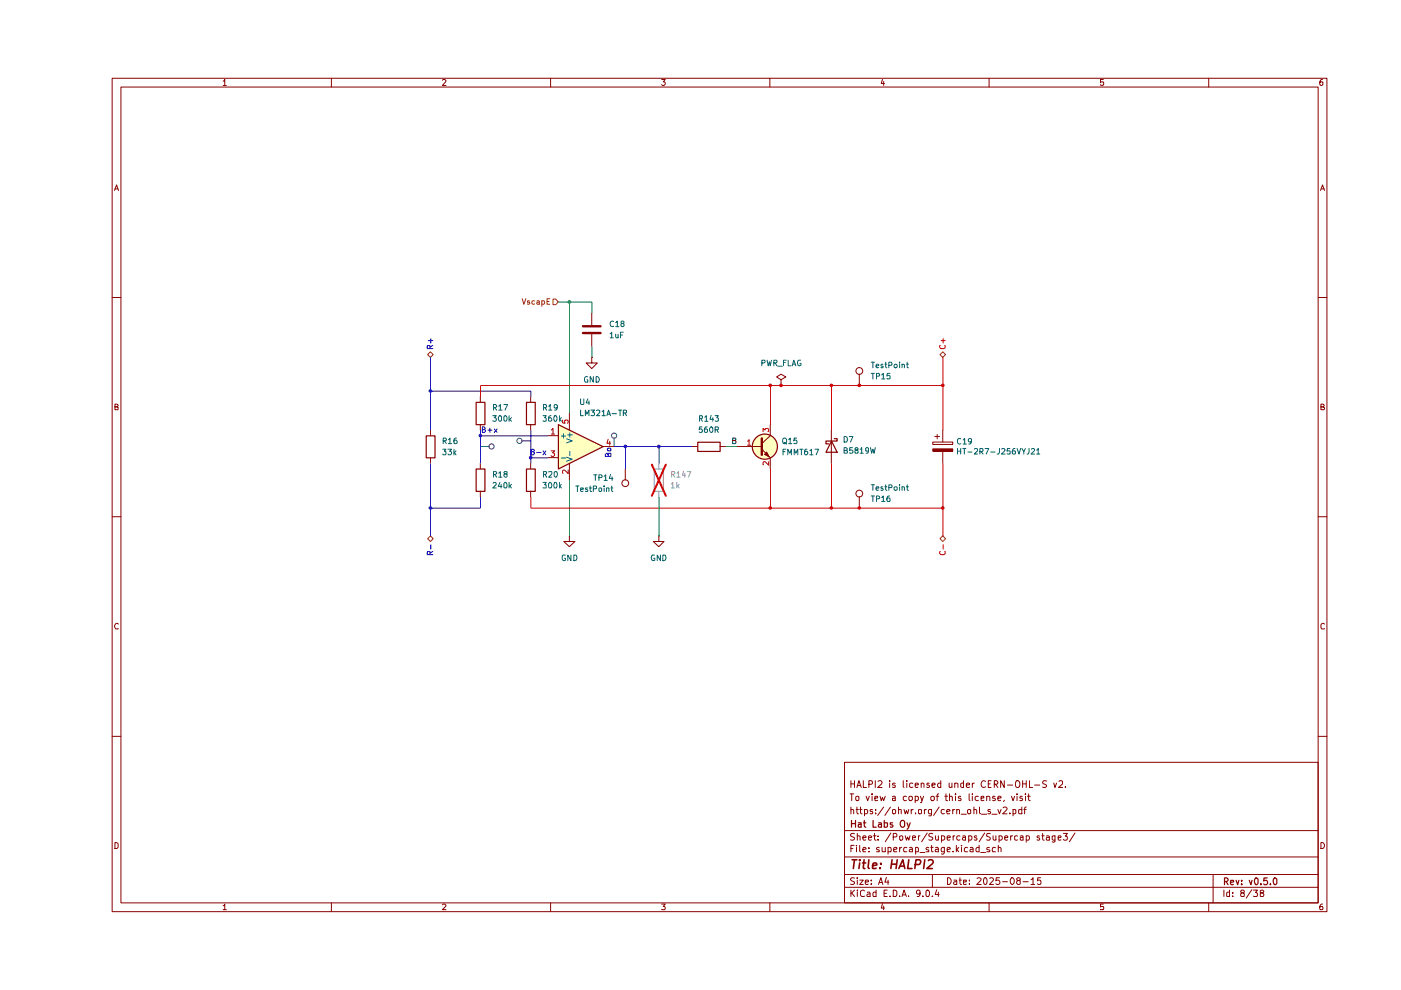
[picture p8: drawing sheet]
<svg xmlns="http://www.w3.org/2000/svg" width="297mm" height="210mm" viewBox="0 0 297 210" stroke-linecap="round" stroke-linejoin="round" font-family="sans-serif">
<g fill="none" stroke="#890000" stroke-width=".21">
<path d="M23.8 16.6h257.5v176.7h-257.5zM25.6 18.5h253.9v172.9h-253.9zM47.3 17.2h.2l.2-.4v1.3M47.3 18.1h.7M70.3 16.6v1.9M93.8 17l.2-.2h.3l.3 .3-.8 1h.8M116.7 16.6v1.9M140.3 16.8h.7l-.4 .6 .4 .1v.4l-.2 .2h-.4l-.1-.2M163.2 16.6v1.9M187.1 16.8l-.3 .9h.7M187.4 17.3v.8M209.7 16.6v1.9"/>
<path d="M233.9 16.8h-.6v.6h.6l.1 .1-.1 .5-.4 .1-.2-.2M256.3 16.6v1.9M280.4 16.8h-.3a.93 .93 0 0 0-.2 1.2h.5l.1-.5-.1-.1h-.5l-.1 .1M24.3 40.4l.4-1.2 .4 1.2M24.4 40h.6M280 40.4l.4-1.2 .4 1.2M280.1 40h.6M23.8 63.1h1.8M279.5 63.1h1.8M24.4 86.3h.4l.2-.3v-.2l-.6-.1v1.2h.6v-.5l-.2-.1M280.1 86.3l.6-.1v-.4l-.6-.1v1.2h.6l.1-.4-.3-.2M23.8 109.6h1.8"/>
<path d="M279.5 109.6h1.8M25 132.3l-.1-.1a.66 .66 0 0 0-.6 .4 .66 .66 0 0 0 .2 .7h.5M280.8 132.3l-.4-.1-.3 .3v.6l.1 .2h.6M23.8 156.1h1.8M279.5 156.1h1.8M24.4 178.6h.3l.3 .4v.6l-.3 .3h-.3zM179.1 161.6h100.4v29.8h-100.4zM179.1 176.1h100.4M180.2 168.3h.8M180.4 171.7l.4-.1 .2 .2v.8M180.4 165.5v1.5M180.4 171.1v1.5"/>
<path d="M180.4 179.9h.4M180.4 166.2h.8M180.6 168.3v1.5M181.1 179.2h-.7v1.4M181.2 176.8l-.6-.1-.3 .3 .1 .3 .7 .2 .1 .2a.51 .51 0 0 1-.3 .4 .51 .51 0 0 1-.6 0M181.2 165.5v1.5M181.5 168.9h.6l-.1 .8h-.5zM181.5 171.6h.5M181.6 179.2v.1M181.6 179.7v.9M181.7 171.1v1.2l.3 .3M181.7 167l.4-1.5 .5 1.5"/>
<path d="M181.8 177.3l.3-.1 .3 .2v.7M181.8 176.7v1.4M181.8 166.5h.6M182.3 179.2v1.2l.1 .2M182.3 171.6h.5M182.4 171.1v1.2l.4 .3M183 177.6l.6-.1-.1-.2-.4-.1-.1 .2v.7h.5M183 165.5v1.5h.7M183.3 171.7h.6l.1 .6a.45 .45 0 0 1-.7 .2M183.3 171.6v1.4M183.6 168.8l.4 1 .3-1M184.1 177.6l.7-.1-.1-.2-.4-.1-.2 .2 .1 .7h.5"/>
<path d="M184.2 179.7v.2M184.2 166.3h.5a.41 .41 0 0 0 .3-.4 .41 .41 0 0 0-.3-.4h-.5v1.5M184.9 168.3v.2M184.9 168.8v1M185 171.7l-.4-.1-.1 .2 .1 .2 .4 .1v.4h-.5M185.2 177.2h.5M185.4 176.7v1.2l.3 .2M185.5 169.2h.6v-.3h-.6v.8h.6M185.6 165.5v1.5M185.7 172.4v.2M185.7 171.7v.1M186.2 178v.1"/>
<path d="M186.2 177.3v.1M186.2 165.7l.6-.2 .2 .4-.1 .3-.8 .8h.9M186.4 179.7a.35 .35 0 0 0-.4 0 .35 .35 0 0 0-.2 .3l.6 .3v.3h-.6M186.6 168.8l.2 1 .3-.7 .3 .7 .3-1M187 179.7l.1 .9 .6-.1M187.4 171.1l-1.3 1.8M187.7 179.7v.9M188.3 179.7h.4l.3 .3-.1 .6h-.6M188.3 179.7v1.4M188.6 165.5v.2M188.6 166v1M188.8 171.1l-1.2 1.8"/>
<path d="M188.9 176.6l-1.2 1.9M189.2 171.7h.1a.36 .36 0 0 1 .6 .2l-.1 .6-.3 .1-.3-.2zM189.2 168.9h.6v.9M189.4 177.5l.7-.1v-.5l-.2-.2h-.5v1.4M189.8 169.2h-.6v.5h.6M189.8 166.1l-.3-.1-.3 .2 .1 .3h.5v.4h-.6M190.5 171.7h.6v.9M190.5 171.1v1.5M190.7 177.3h.1a.36 .36 0 0 1 .6 .2l-.1 .6h-.3l-.3-.1zM190.7 179.7v.9M191.2 179.7l-.5 .3M191.5 165.5v1.3l.2 .2"/>
<path d="M191.7 171.6l.2 1 .3-.7 .2 .7 .3-1M191.9 177.2l.3 .9 .2-.6 .3 .6 .2-.9M192.2 168.9l-.4-.1-.3 .3v.4l.3 .3 .4-.1M192.3 179.7h-.5l-.2 .3 .1 .6h.6M192.3 165.5v.2M192.3 166v1M192.8 168.9h.6v.6l-.2 .3h-.3l-.2-.3zM192.9 179.7h.3l.2 .2v.7h-.5l-.1-.3 .1-.2 .5-.1M193.2 171.6v1M193.4 177.6l.7-.1-.1-.2-.4-.1-.2 .2 .1 .7h.5M193.5 166.1l-.4-.1-.2 .2v.7h.6M193.6 171.6l-.4 .3"/>
<path d="M194 168.9l.5-.1 .2 .3v.4l-.2 .3-.5-.1M194 166.5l.7-.1-.1-.3-.4-.1-.2 .2v.6l.2 .2 .4-.1M194 168.8v1.4M194.1 179.7h.4l.2 .1v.7l-.6 .1M194.1 172.4v.2M194.1 179.7v1.4M194.7 171.7h.7l-.1 .8-.3 .1-.3-.2zM194.7 177.2v.9M195.1 177.2l-.4 .1v.2M195.1 168.8l.4 1M195.3 166.2l.2-.2 .4 .2v.8M195.3 166v1"/>
<path d="M195.8 168.8l-.4 1.3-.3 .1M196 171.6v1M196.4 171.6l-.4 .3M196.6 176.6l-1.2 1.9M196.9 179.7a.35 .35 0 0 0-.4 0 .35 .35 0 0 0-.2 .3l.6 .3v.3h-.6M197 166.1l-.3-.1-.2 .3 .1 .2h.3l.2 .3-.2 .2-.4-.1M197.3 179.7h.6M197.4 168.9l.5-.1 .2 .3v.4l-.2 .3h-.3l-.3-.3zM197.5 179.2v1.2l.1 .2h.3M197.5 171.6v1.1l-.2 .3h-.4M197.5 171.7l-.4-.1-.3 .3 .1 .6h.6M197.6 166.5l.7-.1-.2-.4-.5 .2v.6l.3 .2 .3-.1"/>
<path d="M197.8 176.8l-.6-.1-.3 .3 .1 .3 .7 .2 .1 .2-.3 .4h-.6M198.4 179.7h.4l.2 .2v.7h-.6l-.1-.3 .1-.2 .6-.1M198.4 177.2v.9h.4l.2-.1M198.4 168.8h.6M199 177.2v.9M199 168.3l-.3 .3v1.2M199.1 171.1l-1.2 1.8M199.5 166.1l-.5-.1-.2 .3v.4l.2 .3 .5-.1M199.5 165.5v1.5M199.6 177.3h.6l.1 .6a.45 .45 0 0 1-.7 .2M199.6 177.2v1.4M200.2 179.7v1.1l-.2 .3-.4-.1"/>
<path d="M200.2 179.7h-.4a.59 .59 0 0 0-.1 .9h.5M200.2 171.7l-.4-.1-.3 .3v.4l.3 .3 .4-.1M200.3 168.8h.6M200.6 168.3v1.4l.3 .1M200.7 172h.7l-.2-.4h-.3l-.2 .2v.5l.2 .3 .4-.1M200.8 177.6l.7-.1-.1-.2-.4-.1-.2 .2 .1 .7h.5M201.2 166v.9l.4 .1 .2-.2M201.3 168.9l.4-.1 .2 .2v.8M201.3 168.3v1.5M201.8 166v1M202 171.6v1M202.1 177.2v.9"/>
<path d="M202.4 177.2l-.3 .3M202.4 171.6l-.4 .3M202.4 166.2l.3-.2 .4 .2v.8M202.4 166v1M202.6 168.3v.2M202.6 168.8v1M202.8 179.2v1.4M202.8 171.7l.5-.1 .1 .2v.8M202.8 171.6v1M203.3 179.7l-.5 .6M203.5 177.3l-.4-.1-.3 .3v.4l.3 .2h.4M203.7 168.9l-.3-.1-.2 .3 .1 .1h.3l.2 .4-.2 .2-.4-.1"/>
<path d="M203.8 172.6h1.1M203.9 179.2v.1M203.9 179.7v.9M204.1 177.3l.4-.1 .2 .2v.7M204.3 166.1l-.4-.1-.2 .2v.6l.2 .2 .4-.1M204.3 165.5v1.5M204.7 177.5h-.4l-.3 .3 .3 .3h.4M204.9 166.5l.7-.1v-.3l-.5-.1-.2 .2v.6l.2 .2 .5-.1M205.1 179.7h-.4a.59 .59 0 0 0-.1 .9h.5M205.2 171.7h.6l-.1 .8h-.5zM205.4 177.3l.4-.1 .3 .3v.4l-.3 .2h-.4M205.4 177.2v1.4"/>
<path d="M205.5 168.3v1.3l.1 .2M205.7 179.7h.4l.2 .2v.7h-.6l-.1-.3 .7-.3M206.1 168.3v.2M206.1 166v1M206.1 168.8v1M206.5 171.7l.3-.1 .3 .2v.8M206.5 171.1v1.5M206.6 166l-.5 .3M207.1 177.3l-.4-.1-.1 .2 .1 .2 .4 .1v.4h-.5M207.4 168.9h-.6l-.1 .6a.45 .45 0 0 0 .7 .2M207.6 179.2v1.4l-.6-.1a.6 .6 0 0 1 .2-.8h.4M207.7 171.1v1.2l.2 .3"/>
<path d="M208 169.2h.6v-.3h-.6v.8h.6M208.1 172.6h1.1M208.8 176.6l-1.2 1.9M208.9 165.7v-.1a.7 .7 0 0 0-.9 .5 .7 .7 0 0 0 .5 .9l.4-.2M209.2 168.9l.4-.1 .3 .2v.8M209.2 168.8v1M209.5 166.2h.5M209.8 179.7a.35 .35 0 0 0-.4 0 .35 .35 0 0 0-.2 .3l.7 .3-.1 .3h-.6M210 176.8l-.5-.1-.3 .2v.4l.7 .2 .1 .2-.3 .4h-.5M210 171.7l-.4-.1-.1 .2v.2l.5 .1v.4h-.5M210.1 165.5h-.6v1.5h.6M210.3 172.6h1.1"/>
<path d="M210.6 177.2v.9h.4l.1-.1M210.8 166.3l.7-.1a.45 .45 0 0 0-.2-.7h-.5v1.5M211 168.9h-.5v.3l.5 .1 .1 .3-.3 .2-.3-.1M211.1 179.7h-.5l-.2 .3 .1 .6h.6M211.1 166.3l.5 .7M211.1 177.2v.9M211.6 171.6l.3 1 .3-1M211.6 169.2h.6v-.3l-.5-.1-.1 .2v.6l.1 .2 .5-.1M211.7 179.8v-.1a.36 .36 0 0 1 .5 .2v.7M211.7 179.2v1.4M211.8 177.3l.4-.1 .3 .3v.4l-.3 .2h-.4M211.8 177.2v1.4"/>
<path d="M212.7 171.3l.6-.2 .2 .4-.9 1.1h.9M212.9 169.7l-.1 .2M212.9 165.5v1.5l-.7-1.5v1.5M213 177.6l.7-.1-.2-.3-.5 .2v.5l.3 .2h.3M213.6 166.5h1.1M214.1 172.4v.2M214.3 177.2v.9M214.4 168.8l.4 1 .3-1M214.7 177.2l-.4 .3M214.8 171.7h.6v.7l-.3 .2-.3-.1M214.8 171.6v1.4M215.5 165.6l.1-.1a.73 .73 0 0 1 .7 .7 .73 .73 0 0 1-.7 .8l-.2-.2-.1-.3z"/>
<path d="M215.6 168.3v.2M215.6 168.8v1M215.7 177.3h-.6v.7l.3 .1h.3M216.3 177.3h.6v.8M216.6 171.7h-.6v.7l.2 .2 .4-.1M216.6 171.1v1.5M216.7 168.9l-.3-.1-.2 .3 .1 .1h.3l.2 .4-.2 .2-.4-.1M216.8 166.2h.8M216.8 165.5v1.5M216.9 177.5l-.6 .1v.5h.6M217.1 171.6h.5M217.4 168.3v.2"/>
<path d="M217.4 168.8v1M217.6 177.3l.4-.1 .3 .3-.1 .6h-.6M217.6 171.1l-.4 .3v1.2M217.6 165.5v1.5M217.6 177.2v1.4M217.8 168.8h.6M218.1 168.3v1.3l.3 .2M218.3 165.5v1.5h.6M219.4 166.5h1.1M220.4 177.3l-.4-.1-.1 .2 .1 .2 .4 .1v.4h-.5M220.9 177.2h.5M221.1 176.7v1.2l.3 .2"/>
<path d="M221.9 177.3l.3-.1 .3 .2v.7M221.9 165.6l-.6-.1-.2 .4 .1 .3 .5 .2 .2 .3a.6 .6 0 0 1-.8 .2M222.5 177.5h-.5l-.2 .3 .2 .3h.5M223.4 166l.3 1 .3-1M223.7 177.2v1.3h-.6M223.7 177.3h-.6v.7l.2 .1h.4M224.4 177.6l.5-.1v-.2h-.5v.8h.5M224.5 165.7l.2-.2 .5 .1 .1 .6-.9 .8h.9M225.5 176.7h.8l-.4 .6h.3v.8h-.6l-.1-.1M225.9 166.8v.2M227.9 176.6l-1.2 1.9M280.1 178.6a.65 .65 0 0 1 .7 .7 .65 .65 0 0 1-.7 .6z"/>
<path d="M47.3 192h.2l.2-.3v1.2M47.3 192.9h.7M70.3 191.4v1.9M93.8 191.9l.2-.2h.3l.3 .2-.8 1h.8M116.7 191.4v1.9M140.3 191.7h.7l-.4 .5 .4 .2v.3l-.1 .2-.6-.1M163.2 191.4v1.9M179.1 188.1h100.4M179.1 185.4h100.4M179.1 181.7h100.4M180.4 188.7v1.4M180.6 189.3l.6 .8"/>
<path d="M181.2 186.2l-.6-.1-.3 .3 .3 .4 .6 .3a.51 .51 0 0 1-.3 .4 .51 .51 0 0 1-.6 0M181.2 188.7l-.8 .8M181.8 188.7v.2M181.8 186.1v.2M181.8 186.6v.9M181.8 189.1v1M182.3 186.6h.7l-.7 .9h.7M183 180.2l.6-.2-.1-.3h-.4l-.1 .2v.7h.5M183.3 188.9l-.4-.2-.5 .4 .1 .8 .2 .2 .6-.1M183.5 187l.6-.1v-.3h-.6v.2v.7h.6M183.9 189.2l.4-.1 .2 .3v.7h-.6l-.1-.4 .7-.2M184.2 180.5v.1"/>
<path d="M184.7 187.4v.1M184.7 186.6v.2M185.7 188.7v1.4h-.5v-.9h.5M186.3 187.5l.5-1.4 .4 1.4M186.4 187.1h.6M187.1 191.6l-.3 .9h.7M187.4 192.1v.8M187.4 189.4h.5M187.9 186l-.3 1h.9M188.1 188.7h-.7v1.4h.7M188.3 186.6v.9M188.7 190v.1"/>
<path d="M189.4 188.7h.3l.4 .4v.6l-.2 .4h-.5zM189.5 180.2l.6-.2v-.3h-.4l-.2 .2 .1 .7h.5M190.7 190v.1M191.2 190.1l.5-1.4 .5 1.4M191.3 189.7h.7M192.6 190v.1M195.1 189.3v.2l-.6 .1-.2-.3v-.3l.2-.3 .6 .2v.8l-.3 .4h-.3M195.1 180.8h1M195.7 190v.1M196.6 188.7a.78 .78 0 0 1 .6 .6 .78 .78 0 0 1-.3 .8h-.4l-.2-.3v-.8zM197.7 190v.1M197.7 185.4v2.7"/>
<path d="M198.6 188.6l-.3 1.1h.8M199 189.1v1M200.8 180.2l.7-.2-.1-.3h-.4l-.2 .2 .1 .7h.5M200.9 186.1a.72 .72 0 0 1 .8 .7 .72 .72 0 0 1-.8 .7zM202.1 180.5v.1M202.3 186.6h.5v.9M202.8 186.9h-.4l-.2 .3 .2 .3h.4M202.8 180.1l.5 .5M203.4 186.6h.5M203.5 186.1v1.2l.4 .2M204.3 187l.6-.1v-.3h-.6v.9h.6M205.6 187.4v.1"/>
<path d="M205.6 186.6v.2M207.2 186.3v-.1a.47 .47 0 0 1 .8 .3l-.9 1h.9M207.9 180.8h1M208.6 186.3l.3-.2a.8 .8 0 0 1 .4 .7 .8 .8 0 0 1-.4 .7l-.3-.1-.1-.5zM209.7 191.4v1.9M209.9 186.3l.1-.2h.4l.2 .4-.8 1h.8M211.9 186.1h-.7l-.1 .7 .3-.2 .4 .1 .2 .6a.52 .52 0 0 1-.9 .1M212.6 186.9h1M214.5 186.1a.75 .75 0 0 1 .6 .7 .75 .75 0 0 1-.6 .7 .92 .92 0 0 1 0-1.4zM215.8 186.7l-.3-.3 .3-.3 .4 .1 .1 .4-.5 .1-.3 .2v.4l.3 .2 .5-.1v-.5l-.2-.2M216.9 186.9h1.1M218.6 186.5l.4-.4v1.4"/>
<path d="M218.6 187.5h.8M220.6 186.1h-.6l-.1 .7 .2-.2 .5 .1v.8h-.5l-.2-.1M233.9 191.7h-.6v.6l.6-.1 .1 .2-.1 .5-.6-.1M256.3 191.4v1.9M257.2 185.4v6M259.5 188.7v1.4M260.7 188.7v1.4h-.5l-.1-.8 .2-.2 .4 .1M261.4 190v.1M261.4 189.2v.2M263.3 189.3l-.3-.2 .3-.4 .5 .2-.1 .3a.56 .56 0 0 0-.6 .3 .56 .56 0 0 0 0 .6l.7-.1v-.5l-.2-.2M265.4 188.6l-1.2 1.8M265.8 188.7h.8l-.4 .5 .4 .3-.1 .6-.7-.1"/>
<path d="M267.4 189.3l-.2-.2v-.2l.5-.2 .3 .4-.8 .4 .1 .6 .6-.1 .1-.4-.3-.3M280.4 191.7h-.3a.93 .93 0 0 0-.2 1.2h.5l.1-.5-.1-.2h-.5l-.1 .2"/>
</g>
<g fill="none" stroke="#890000" stroke-width=".25">
<path d="M180.5 173.9v1.5M180.5 174.6h.9M181.4 173.9v1.5M182 174.5h.6v.9M182.6 174.8l-.6 .1v.4h.6M183.1 174.5h.5M183.2 173.9v1.2l.4 .3M185.1 173.9v1.5h.7M186.3 174.5h.5l.1 .9M186.9 174.8h-.5l-.2 .2 .2 .4 .5-.1M187.5 174.5h.7v.7l-.3 .2-.4-.1M187.5 173.9v1.5"/>
<path d="M189.3 174.5h-.5v.3l.5 .3-.2 .3-.3-.1M191.2 173.9h.3l.3 .3v.9l-.3 .3h-.3a.89 .89 0 0 1 0-1.5zM192.3 174.5l.3 .9M193 174.5l-.5 1.2-.2 .1M259.6 186.9h.5l.3-.3v-.2l-.3-.3h-.5v1.5M260 186.9l.4 .7M260.9 187.1l.7-.1-.1-.4h-.5l-.1 .2 .1 .7h.5M262.1 186.6l.3 1 .3-1M263.3 187.4v.2M263.3 186.6v.2M264.9 186.6l.3 1 .3-1M266.1 186.2l.3-.1 .3 .3v.8l-.3 .4a.9 .9 0 0 1-.3-1.4z"/>
<path d="M267.3 187.4v.2M268.7 186.1h-.7l-.1 .7 .6-.2a.54 .54 0 0 1 0 1l-.6-.2M269.4 187.4v.2M270.1 186.2l.3-.1 .3 .3v.8l-.3 .4a.9 .9 0 0 1-.3-1.4z"/>
</g>
<g fill="none" stroke="#890000" stroke-width=".34">
<path d="M180.7 182.3h1M181.2 182.3l-.3 1.8M182.3 182.3v.2M182.3 183l-.2 1.1M182.9 183h.6M183.2 182.3l-.2 1.8h.4M184.2 182.3l-.1 1.6 .2 .2M185 183.6l.9-.2-.1-.4h-.6l-.2 .9 .2 .2h.5M186.6 184v.1M186.8 183v.2M189 183.2h1.1M189.1 182.3l-.2 1.8"/>
<path d="M190.2 182.3l-.2 1.8M190.6 184.1l.8-1.8 .4 1.8M190.8 183.6h.9M192.7 182.3l-.3 1.8h1M194 183.3h.8l.3-.2a.5 .5 0 0 0-.2-.8h-.7l-.2 1.8M196.1 182.3l-.3 1.8M196.8 182.5l.3-.2 .6 .1a.51 .51 0 0 1 0 .7l-1.2 1h1.2"/>
</g>
<g fill="#ffffbf">
<path d="M118.3 90l9.5 4.7-9.5 4.7z"/>
<circle cx="162.1" cy="94.7" r="2.67"/>
</g>
<path d="M199.9 113.6l.6 .6-.6 .6-.6-.6z" fill="#fff"/>
<path d="M199.3 114.2l.6-.6 .6 .6-.6 .6z" fill="none" stroke="#735600" stroke-width=".21"/>
<path d="M199.4 116.9l-.2 .4 .3 .3h.6l.3-.2-.1-.5M200 115.5v.9" fill="none" stroke="#ca0000" stroke-width=".21"/>
<g fill="none" stroke="#890000" stroke-width=".21">
<path d="M161.5 95.2l1.8 1.8M163.3 92.4l-1.8 1.7M182.2 105.3v2.4"/>
<circle cx="182.2" cy="104.6" r=".72"/>
</g>
<path d="M161.5 93v3.4" fill="none" stroke="#890000" stroke-width=".51"/>
<circle cx="162.2" cy="94.7" r="2.67" fill="none" stroke="#890000" stroke-width=".25"/>
<path d="M162.6 95.9l.5 1-.9-.5z" fill="#890000"/>
<path d="M156.2 94.7h5.3M162.5 95.8l.6 1.1-1-.5zM163.3 90v2.4M163.3 97v2.4M176.3 91.2v7" fill="none" stroke="#890000" stroke-width=".21"/>
<path d="M158.5 93.6l.3-.4v1.2M158.5 94.4h.7M161.8 91.5v-.7l.4 .4 .1-.4h.5l.2 .2v.4l-.2 .1M163 97.9v.7l-.9-.7-.3 .1 .1 .6" fill="none" stroke="#b00000" stroke-width=".21"/>
<path d="M176.3 93.5l1.2 2.4h-2.4zM176.9 93h.6v.5h-2.4v.6h.6" fill="none" stroke="#890000" stroke-width=".25"/>
<path d="M199.3 75.2l.6-.6 .6 .6-.6 .6z" fill="#fff"/>
<path d="M199.3 75.2l.6-.6 .6 .6-.6 .6z" fill="none" stroke="#735600" stroke-width=".21"/>
<path d="M199.4 73.2l-.2 .4 .3 .3h.6l.3-.2-.1-.5M199.5 72.2h.9M200 71.8v.9" fill="none" stroke="#ca0000" stroke-width=".21"/>
<g fill="none" stroke="#890000" stroke-width=".21">
<path d="M182.2 79.3v2.4M197.8 93.7h4.2v.5h-4.2zM198.2 92.5h1M198.7 92.1v.9"/>
<circle cx="182.2" cy="78.7" r=".72"/>
</g>
<path d="M197.8 95.2h4.2v.5h-4.2z" fill="#890000"/>
<path d="M165.6 80.5l1-.6-1-.6-.9 .6 .9 .6v1.2M165.6 81.7h.1M197.8 95.2h4.2v.5h-4.2zM199.9 91.2v2.5M199.9 95.7v2.5" fill="none" stroke="#890000" stroke-width=".21"/>
<path d="M91.3 113.6l.5 .6-.5 .6-.6-.6z" fill="#fff"/>
<path d="M91.3 113.6l.5 .6-.5 .6-.6-.6z" fill="none" stroke="#735600" stroke-width=".21"/>
<path d="M102.3 91.1l.5-.1v-.4l-.5-.1v1.2h.4l.2-.4-.3-.2M103.4 91.2h.9M103.9 90.8v.9M104.8 90.9l.6 .8M105.4 90.9l-.6 .8M91.2 117.6v-.6l-.5-.1-.1 .7h1.2M91.3 115.5v.9M91.8 116.9l-.6 .4" fill="none" stroke="#0400c6" stroke-width=".21"/>
<g fill="none" stroke="#474747" stroke-width=".21">
<path d="M101.8 94.7h2"/>
<circle cx="104.2" cy="94.7" r=".55"/>
</g>
<path d="M101 99.4h1.8v4.8h-1.8zM111.6 85.3h1.9v4.7h-1.9zM111.6 99.4h1.9v4.8h-1.9z" fill="none" stroke="#890000" stroke-width=".25"/>
<path d="M101.8 98.2v1.2M112.5 84.1v1.2M112.5 90v1.2M112.5 98.2v1.2M101.8 104.1v1.2M112.5 104.1v1.2" fill="none" stroke="#890000" stroke-width=".21"/>
<path d="M90.7 75.2l.6-.6 .5 .6-.5 .6z" fill="#fff"/>
<path d="M90.7 75.2l.6-.6 .5 .6-.5 .6z" fill="none" stroke="#735600" stroke-width=".21"/>
<path d="M90.8 72.2h1M91.2 73.9v-.6l-.5-.1-.1 .7h1.2M91.3 71.8v.9M91.8 73.2l-.6 .4" fill="none" stroke="#0400c6" stroke-width=".21"/>
<path d="M90.4 92.4h1.8v4.7h-1.8zM101 85.3h1.8v4.7h-1.8z" fill="none" stroke="#890000" stroke-width=".25"/>
<path d="M91.3 91.2v1.2M91.3 97v1.2M101.8 84.1v1.2M101.8 90v1.2" fill="none" stroke="#890000" stroke-width=".21"/>
<path d="M117.2 63.4h.6l.5 .6-.5 .6h-.6z" fill="#fff"/>
<path d="M110.7 63.3l.4 1.2 .4-1.2M112.3 63.8h-.5v.3h.4l.1 .2-.1 .2-.4-.1M113.4 63.8a.36 .36 0 0 0-.6 .2v.3a.36 .36 0 0 0 .6 .1M113.9 63.8h.3l.2 .1v.6M114.4 64l-.5 .1-.1 .2 .1 .2 .5-.1M114.9 63.8a.36 .36 0 0 1 .6 .2v.3a.36 .36 0 0 1-.6 .1M114.9 63.8v1.1M116 63.9h.4M116.6 63.3h-.6v1.2h.6M117.2 63.4h.6l.5 .6-.5 .6h-.6z" fill="none" stroke="#735600" stroke-width=".21"/>
<g fill="none" stroke="#890000" stroke-width=".21">
<path d="M125.5 75.8v1.2h1.1l-1.1 1.1-1.2-1.1h1.2M125.5 75.8h.1M125.5 66.4v2.5M125.5 70.9v2.5M116.1 92.4h2.2M116.1 97h2.2M120.7 87.6v3.6M120.7 98.2v3.6M127.8 94.7h2.4M132.6 99.4v2.4M146.7 94.7h1.2M152.6 94.7h1.2"/>
<path d="M120.7 113.6v1.2h1.2l-1.2 1.1-1.2-1.1h1.2M120.7 113.6h.1M139.7 113.6v1.2h1.1l-1.1 1.1-1.2-1.1h1.2M139.7 113.6h.1"/>
<circle cx="132.6" cy="102.4" r=".72"/>
</g>
<path d="M123.6 69.2h3.7M123.6 70.6h3.7" fill="none" stroke="#890000" stroke-width=".51"/>
<g fill="none" stroke="#474747" stroke-width=".21">
<path d="M110.6 93.5h1.9M130.2 92.8v1.9"/>
<circle cx="110.1" cy="93.5" r=".55"/>
<circle cx="130.2" cy="92.4" r=".55"/>
</g>
<g fill="none" stroke="#0400c6" stroke-width=".21">
<path d="M91.3 75.8v15.4M91.3 98.3v15.4M91.3 82.9h21.3v1.2M101.9 91.2v7.1M101.9 92.4h14.2M112.6 91.2v7.1M112.6 97.1h3.5M112.6 95.8h.5l.2-.4-.2-.2h-.5v1.2h.5l.2-.1v-.4l-.3-.1M113.8 95.9h.9M115.1 95.6l.6 .8M115.7 95.6l-.6 .8M128.8 95.1l.6-.1 .1 .2v.3l-.7 .1z"/>
<path d="M128.9 96.4l.1-.3 .5 .1v.6h-1.2v-.4l.3-.3 .2 .1 .1 .6M130.2 94.7h16.6M132.6 94.7v4.7M139.7 94.7v3.6M101.9 105.4v2.3h-10.6"/>
</g>
<path d="M155.3 93.4h.6l.1-.4-.1-.1h-.6v1.2h.6l.1-.2v-.3l-.2-.2" fill="none" stroke="#0f0f0f" stroke-width=".21"/>
<path d="M118.4 90l9.5 4.7-9.5 4.7zM147.9 93.8h4.8v1.9h-4.8z" fill="none" stroke="#890000" stroke-width=".25"/>
<path d="M116.8 95.6h.8l-.4 .4 .3 .1 .1 .4-.3 .3h-.3l-.2-.2M116.9 91.2l.3-.4v1.2M116.9 92h.7M119.3 89.1v.6h.5v-.6h.5l.2 .1v.4l-.2 .1M120.5 99.7v.7l-.9-.7-.3 .1 .1 .5M128.9 93.1l-.2 .9h.7M129.3 93.6v.8" fill="none" stroke="#b00000" stroke-width=".21"/>
<path d="M119 92.5h1M119 97.1h1M119.5 91.9v1M120.1 93l1.2 .5-1.2 .4M120.1 96.9l1.2 .5-1.2 .4M120.4 92.2h.9M120.8 91.8v.9M120.8 95.7v.9" fill="none" stroke="#006465" stroke-width=".21"/>
<path d="M138.7 99.4h2v4.8h-2z" fill="none" stroke="#a0a0a0" stroke-width=".25"/>
<path d="M139.7 98.2v1.2M139.7 104.1v1.2" fill="none" stroke="#a0a0a0" stroke-width=".21"/>
<path d="M138.2 98.5l3 6.6M141.2 98.5l-3 6.6" fill="none" stroke="#e40000" stroke-width=".42"/>
<path d="M199.9 75.8v15.4M163.4 81.7v8.3M163.4 99.4v8.3M176.3 81.7v9.5M176.3 98.3v9.4M199.9 81.7h-98v2.4M199.9 98.3v15.4M112.6 105.4v2.3h87.3" fill="none" stroke="#ca0000" stroke-width=".21"/>
<path d="M118.4 64.1h7.1v2.3M120.8 64.1v23.6M125.5 73.4v2.4M153.9 94.7h2.3M120.8 101.8v11.9M139.7 105.4v8.3" fill="none" stroke="#009600" stroke-width=".21"/>
<g fill="#ca0000">
<circle cx="176.3" cy="81.7" r=".38"/>
<circle cx="199.9" cy="107.7" r=".38"/>
<circle cx="182.2" cy="107.7" r=".38"/>
<circle cx="176.3" cy="107.7" r=".38"/>
<circle cx="163.3" cy="107.7" r=".38"/>
<circle cx="199.9" cy="81.7" r=".38"/>
<circle cx="182.2" cy="81.7" r=".38"/>
<circle cx="163.3" cy="81.7" r=".38"/>
<circle cx="165.6" cy="81.7" r=".38"/>
</g>
<g fill="#0400c6">
<circle cx="91.3" cy="107.7" r=".38"/>
<circle cx="91.3" cy="82.9" r=".38"/>
<circle cx="101.8" cy="92.4" r=".38"/>
</g>
<circle cx="120.7" cy="64" r=".38" fill="#009600"/>
<g fill="#0400c6">
<circle cx="112.5" cy="97" r=".38"/>
<circle cx="139.7" cy="94.7" r=".38"/>
<circle cx="132.6" cy="94.7" r=".38"/>
</g>
<g fill="none" stroke="#006465" stroke-width=".21">
<path d="M124.6 79.9l-.3-.1-.4 .4v.6l.2 .2h.5v-.5h-.2M125.8 79.8v1.2l-.7-1.2v1.2M126.4 79.8a.66 .66 0 0 1 .6 .5 .66 .66 0 0 1-.2 .7h-.4zM129.4 70.8l.3-.4v1.2M129.4 71.6h.6M130.1 68.2l-.2-.1a.6 .6 0 0 0-.5 .6 .6 .6 0 0 0 .5 .6l.2-.1M130.5 70.9v.6l.2 .1 .3-.1M130.5 68.4l.4-.3v1.2M130.5 69.3h.7M131 70.9v.7M131.6 71h.4M131.9 68.6l-.3-.3a.35 .35 0 0 1 .4-.2 .35 .35 0 0 1 .3 .2l-.2 .3a.36 .36 0 0 0-.5 .4 .36 .36 0 0 0 .6 .2 .36 .36 0 0 0 0-.5l-.1-.1"/>
<path d="M132.2 70.4h-.6v1.2M161.5 77l.6-.1v-.5h-.6v1.2M162.6 76.4l.3 1.2 .2-.9 .2 .9 .3-1.2M164.1 77l.6-.1v-.4l-.1-.1h-.5v1.2M164.3 77l.4 .6M164.9 77.6h.9M166.1 76.9h.4M166.7 76.4h-.6v1.2M167.1 76.4v1.2h.6M168 77.6l.3-1.2 .4 1.2M168 77.2h.6M169.7 76.4h-.4a.67 .67 0 0 0-.2 .6 .67 .67 0 0 0 .5 .6l.2-.2v-.4h-.2"/>
<path d="M184.7 76.8h.7M184.7 79.2h.7M185.1 76.8v1.2M185.1 79.2v1.1M185.7 77.6l.6-.1-.1-.3-.5 .2v.4l.2 .2 .4-.1M185.8 79.8h.5l.2-.2-.1-.4h-.6v1.1M186.9 79.5l.4-.3v1.1M187.2 77.3l-.3-.1-.1 .3 .5 .3-.2 .2-.3-.1M187.6 77.2h.4M187.8 76.8v1l.2 .2M188.5 77.5l.5-.1v-.5l-.5-.1v1.2M188.7 79.2h-.6l-.1 .6 .2-.2h.3l.2 .2v.5h-.7"/>
<path d="M190.7 76.8v.2M190.7 77.2v.8M191.2 77.3l.4-.1 .2 .2v.6M191.2 77.2v.8M192.2 77.2h.4M192.3 76.8v1.1l.3 .1M93.9 95.2h.7l-.4 .5 .4 .1v.5l-.2 .1h-.3l-.2-.1M94 93.5h.6v-.5l-.6-.1v1.2M94.2 93.5l.4 .6M95 95.2h.7l-.4 .5 .4 .1v.4l-.2 .2h-.3l-.2-.1M95.1 93.2l.3-.3v1.2M95.1 94.1h.6"/>
<path d="M96.3 95.2v1.2M96.3 95.9l.4 .5M96.7 95.6l-.4 .5M96.8 92.9l-.5 .2v.9h.5l.1-.4-.2-.3h-.3l-.1 .3M104.5 88.1h.7l-.4 .5 .4 .2-.1 .4h-.6M104.6 86.4h.5l.2-.2-.2-.4h-.5v1.2M104.9 86.4l.4 .6M105.7 86.1l.4-.3v1.2M105.7 87h.7M105.8 88.2l.3-.1 .2 .3v.7l-.3 .2a.7 .7 0 0 1-.2-1.1zM106.8 85.8h.8l-.5 1.2M106.9 88.2l.3-.1a.64 .64 0 0 1 .3 .7 .64 .64 0 0 1-.4 .5l-.3-.2z"/>
<path d="M107.9 88.1v1.2M108.1 88.9l.3 .4M108.4 88.6l-.5 .4M115.1 88.1h.7l-.3 .5 .3 .1v.5h-.7M115.2 86.4h.6v-.5l-.6-.1v1.2M115.6 86.4l.3 .6M116.3 86.1h.2l.2-.3v1.2M116.3 87h.7M116.8 88.1l-.5 .3v.8h.6l.1-.4-.3-.2h-.2l-.2 .2M117.5 88.2l.3-.1a.78 .78 0 0 1 0 1.2l-.3-.1zM117.7 100a.6 .6 0 0 1 .6 .4 .6 .6 0 0 1-.3 .7l-.2 .1-.3-.3v-.7zM118.2 86.3l-.3 .2-.4-.1v-.5l.4-.1a.72 .72 0 0 1-.1 1.2h-.2"/>
<path d="M118.6 88.1v1.2M118.7 88.9l.3 .4M119 88.6l-.4 .4M123.1 87v1.1h.6M123.1 84.6v1l.2 .2 .5-.1v-1.1M124.1 88.1v-1.1l.3 .8 .5-.8v1.1M124.6 84.6l-.3 .8h.7M124.9 85v.8M125.3 87h.8l-.5 .4 .5 .2-.1 .5h-.7M126.5 87h.7v.5l-.7 .6h.7M127.7 87.3l.3-.3v1.1M127.7 88.1h.6"/>
<path d="M128.7 88.1l.3-1.1 .4 1.1M128.8 87.8h.6M129.8 87.7h.9M131.1 87h.7M131.5 87v1.1M132.2 87.5h.5l.1-.5h-.6v1.1M132.5 87.5l.3 .6M148.3 88.7h.5l.1-.5-.6-.1v1.2M148.6 88.7l.3 .6M148.8 90.5h-.5l-.1 .6 .5-.2 .2 .3-.1 .4h-.6M149.4 88.5l.4-.4v1.2M149.4 89.3h.7"/>
<path d="M149.9 90.5l-.4 .1-.2 .8a.35 .35 0 0 0 .4 .3 .35 .35 0 0 0 .3-.3v-.2l-.2-.3-.5 .3M150.6 90.6l.3-.1 .2 .3v.6l-.3 .3a.7 .7 0 0 1-.2-1.1zM150.8 88.1l-.3 .8h.8M151.1 88.6v.7M151.6 91.1h.6l.1-.5-.7-.1v1.2M151.6 88.1h.7l-.3 .5 .3 .1v.5h-.7M152 91.1l.3 .6M166 93l.3-.1a.6 .6 0 0 1 .5 .6 .6 .6 0 0 1-.5 .6l-.4-.5zM166 95.8h.4M166.2 93.8h.2l.4 .3M166.6 95.2h-.6v1.2M167 96.4v-1.2l.5 .9 .3-.9v1.2"/>
<path d="M167.2 93.2l.3-.3v1.2M167.2 94.1h.7M168.4 96.4v-1.2l.3 .9 .4-.9v1.2M168.9 92.9h-.5l-.1 .6 .2-.2 .4 .1v.6h-.6M169.6 95.2h.7M169.9 95.2v1.2M171.1 95.2h-.3l-.2 .3v.8l.4 .1 .3-.2-.1-.4-.2-.1-.4 .1v.1M171.7 95.6l.3-.4v1.2M171.7 96.4h.7M172.8 95.2h.8l-.6 1.2M179 95.5l.6-.1v-.2l-.2-.3h-.4v1.2h.6v-.5l-.2-.1M179 92.5h.3l.3 .4v.6l-.1 .2h-.5z"/>
<path d="M180.1 92.5h.7l-.5 1.2M180.7 94.9h-.5v.6l.5-.1 .1 .2v.3l-.1 .2-.5-.1M181.5 95.4h-.2a.31 .31 0 0 1 .1-.4 .31 .31 0 0 1 .4 .1v.3h-.3l-.2 .3v.4h.5l.1-.2v-.2l-.2-.3M182.4 95.2h.1l.2-.3v1.2M182.4 96.1h.6M184.1 95.4l-.1 .3-.5-.1v-.5l.2-.2 .4 .2v.7l-.1 .3h-.4M184.6 94.9l.2 1.2 .3-.9 .2 .9 .3-1.2M186.9 80.3h.7M203 95.1v1.2M203 95.7h.7M203.7 93a.45 .45 0 0 0-.7 .2v.7a.45 .45 0 0 0 .7 .2M203.7 95.1v1.2"/>
<path d="M204.1 95.1h.7M204.2 93.3l.3-.3v1.1M204.2 94.1h.7M204.5 95.1v1.2M205.2 95.8h.9M206 93.5l-.4 .2-.2-.1-.1-.4a.35 .35 0 0 1 .3-.2 .35 .35 0 0 1 .4 .2l-.2 .9h-.4M206.6 95.2l.1-.1h.4l.1 .1v.4l-.6 .7h.6M207.8 95.8l.6-.1v-.5l-.6-.1v1.2M208 95.8l.4 .5M208.9 95.1h.7l-.5 1.2M210 95.8h1M211.9 95.1v.8l-.2 .4h-.3"/>
<path d="M212.4 95.2l.4-.1 .3 .3-.8 .9h.8M214.1 95.1h-.5l-.1 .6 .6-.1v.7l-.6-.1M215.2 95.1h-.2l-.4 .5v.5l.2 .2h.4v-.7h-.4l-.2 .2M215.6 95.1l.5 1.2 .3-1.2M216.6 95.1l.5 .7 .3-.7M217.1 95.8v.5M218.2 95.1v.8l-.2 .4h-.3M218.7 95.2l.4-.1 .3 .3-.8 .9h.8M219.8 95.4h.1l.2-.3v1.2M219.8 96.3h.7M104.5 102.4l.5-.1 .2 .3-.7 .9h.7M104.6 100.6l.6-.1 .1-.3-.2-.2h-.5v1.2"/>
<path d="M104.9 100.6l.4 .6M105.7 100.3l.4-.3v1.2M105.7 101.2h.7M106 102.3l-.4 .8h.8M106.2 102.7v.8M106.8 102.5l.3-.2a.71 .71 0 0 1 .2 1.2h-.3l-.2-.2zM107.1 100.5l-.3-.3 .2-.2h.4l.1 .3-.7 .4v.2l.3 .3 .4-.2v-.4l-.2-.1M107.9 102.3v1.2M108.1 103l.3 .5M108.4 102.7l-.5 .4M115.1 102.3h.7l-.3 .5 .3 .1v.5h-.7M115.2 100.6l.6-.1v-.5h-.6v1.2"/>
<path d="M115.6 100.6l.3 .6M116.3 100.1h.7v.4l-.7 .7h.7M116.6 102.3a.71 .71 0 0 1 .2 1.2h-.3l-.2-.2v-.8zM117.7 102.3a.75 .75 0 0 1 .2 1.2h-.3l-.2-.5 .1-.6zM118.6 102.3v1.2M118.7 103l.3 .5M119 102.7l-.4 .4M119.9 117.7h-.5l-.2 .2v.6l.2 .3h.5v-.4h-.2M121.1 117.7v1.2l-.7-1.2v1.2M121.7 117.7h.4a.66 .66 0 0 1 .2 .7 .66 .66 0 0 1-.6 .5zM122.1 103h.7M122.4 103v1.2"/>
<path d="M123.1 103.8l.6-.1-.1-.2h-.5v.6l.2 .1 .3-.1M124.6 103.5h-.5l.2 .3 .3 .1v.2h-.5M125 103.5h.5M125.1 103v1.1l.4 .1M125.8 103.6l.7-.1v-.4l-.7-.1v1.2M125.9 100.7h.7M126.2 100.7v1.2M127 103.5h.5v.6l-.3 .1-.2-.1zM127 101.3h.5l.2-.2-.1-.3-.6-.1v1.2M128.1 103v.1M128.1 101l.3-.3v1.2M128.1 103.5v.7"/>
<path d="M128.1 101.9h.7M128.6 103.5h.5v.7M128.6 103.5v.7M129.4 100.6l-.2 .8h.7M129.5 103.5h.4M129.7 103v1.1l.2 .1M129.8 101.1v.8M138.8 117.7h-.5a.67 .67 0 0 0-.2 .7 .67 .67 0 0 0 .5 .5l.2-.2v-.3h-.2M140 117.7v1.2l-.7-1.2v1.2M140.5 117.7h.5a.66 .66 0 0 1 .2 .7 .66 .66 0 0 1-.7 .5zM184.7 102.8h.7M184.7 105.2h.7"/>
<path d="M185.1 102.8v1.2M185.1 105.2v1.1M185.7 103.5h.6v-.3h-.5l-.1 .2v.4l.2 .2 .4-.1M185.8 105.7h.5l.2-.1-.1-.4h-.6v1.1M186.9 105.5l.4-.3v1.1M186.9 106.3h.7M187.2 103.2h-.4v.2l.5 .4-.2 .2-.3-.1M187.6 103.2h.4M187.8 102.8v1l.2 .2M188.5 103.4h.5v-.5l-.5-.1v1.2M188.6 105.2h-.2a.73 .73 0 0 0-.1 1.1h.4v-.6l-.4-.1-.3 .2M189.6 103.4l.1-.2h.4l.1 .2-.1 .5h-.5z"/>
<path d="M190.7 102.8v.1M190.7 103.2v.8M191.2 103.3l.5-.1 .1 .8M191.2 103.2v.8M192.2 103.2h.4M192.3 102.8v1.1l.3 .1"/>
<circle cx="189.9" cy="77.6" r=".39"/>
</g>
<path d="M144.9 99.9l-.2 .9h.7M145.7 100h.8l-.5 1.2M142.3 102.6h.2l.1-.3v1.2M142.3 103.5h.7M142.4 100.6l.6-.1v-.5h-.6v1.2M142.6 100.6l.5 .6M143.5 100.3l.3-.3v1.2M143.5 102.3v1.2M143.5 101.2h.7M143.7 103l.3 .5M144 102.7l-.5 .4M145.2 100.3v.9" fill="none" stroke="#989898" stroke-width=".21"/>
</svg>
